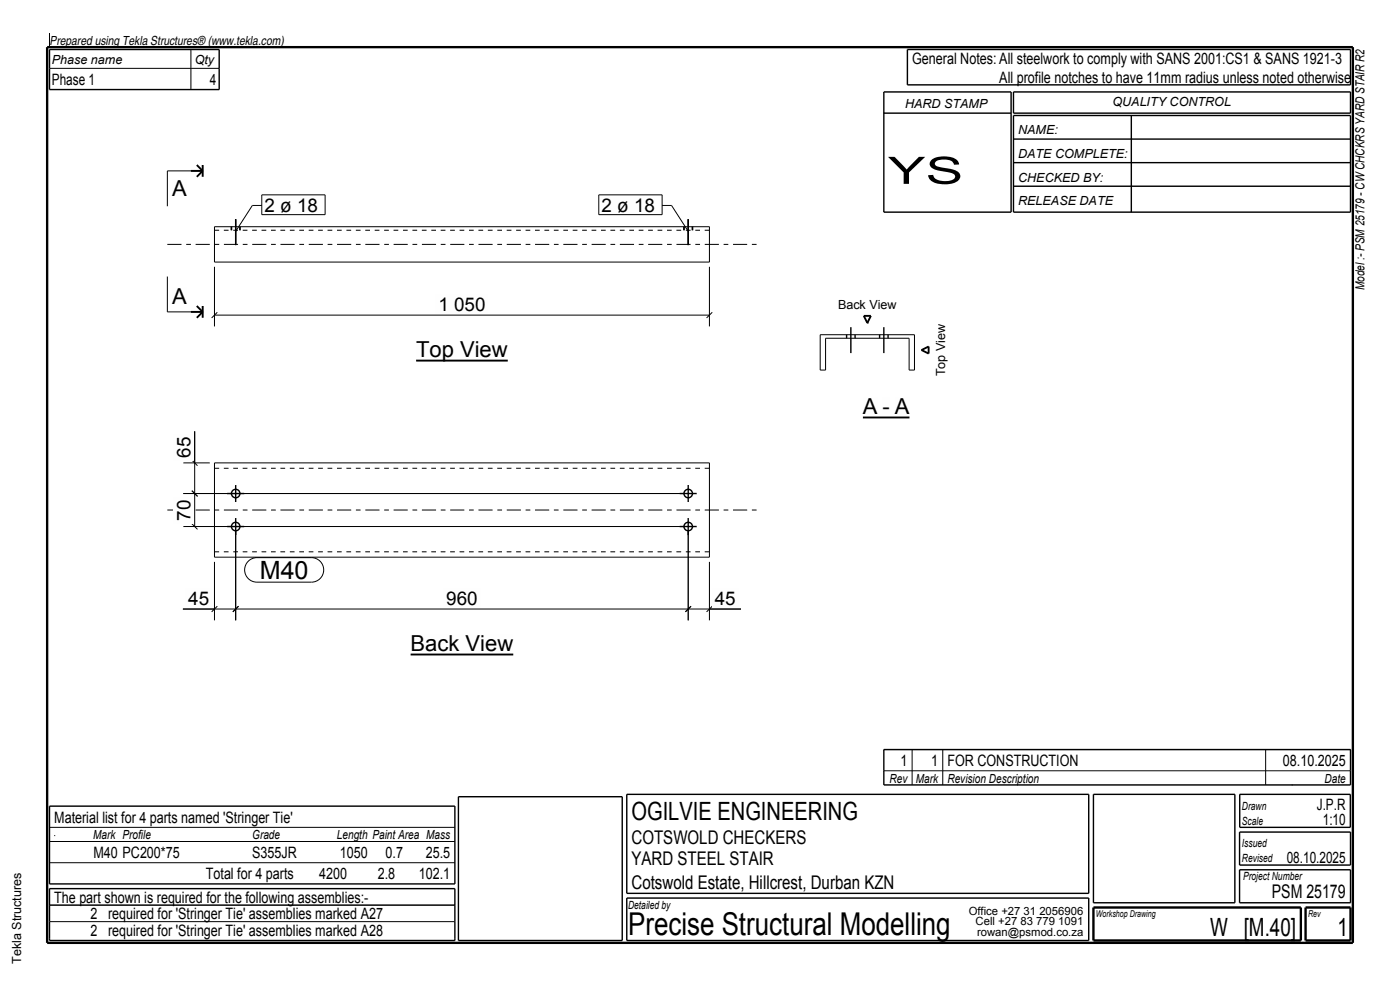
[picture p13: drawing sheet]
<svg xmlns="http://www.w3.org/2000/svg" width="297mm" height="210mm" viewBox="0 0 297 210" stroke-linecap="round" stroke-linejoin="round" font-family="sans-serif">
<defs><g id="words">
<text font-size="8" x="188.4" y="39">YS</text>
<text font-size="6.7" x="133.3" y="198.3">Precise Structural Modelling</text>
<g font-size="5.3">
<text x="55.1" y="122.9">M40</text>
<text x="134" y="174">OGILVIE ENGINEERING</text>
<text x="256.8" y="198.5">W [M.40]</text>
<text x="283.8" y="198.5">1</text>
</g>
<g font-size="4.7">
<text x="36.5" y="41.5">A</text>
<text x="36.5" y="64.4">A</text>
<text x="88.3" y="75.7">Top View</text>
<text x="183.1" y="87.8">A - A</text>
<text x="87.1" y="138.1">Back View</text>
</g>
<g font-size="4">
<text x="56.1" y="44.9">2 ø 18</text>
<text x="127.6" y="44.9">2 ø 18</text>
<text x="93" y="65.9">1 050</text>
<text x="40.4" y="97.1" transform="rotate(-90 40.4 97.1)">65</text>
<text x="40.4" y="110.4" transform="rotate(-90 40.4 110.4)">70</text>
<text x="39.9" y="128.3">45</text>
<text x="94.7" y="128.3">960</text>
<text x="151.6" y="128.3">45</text>
<text x="134" y="179">COTSWOLD CHECKERS</text>
<text x="134" y="183.5">YARD STEEL STAIR</text>
<text x="134" y="188.5">Cotswold Estate, Hillcrest, Durban KZN</text>
<text x="269.8" y="190.5">PSM 25179</text>
</g>
<g font-size="3.3">
<text x="193.5" y="13.5">General Notes: All steelwork to comply with SANS 2001:CS1 &amp; SANS 1921-3</text>
<text x="212" y="17.5">All profile notches to have 11mm radius unless noted otherwise</text>
<text x="11" y="18">Phase 1</text>
<text x="44.5" y="18">4</text>
<text x="191" y="162.5">1</text>
<text x="197.5" y="162.5">1 FOR CONSTRUCTION</text>
<text x="272.2" y="162.5">08.10.2025</text>
<text x="279.4" y="171.8">J.P.R</text>
<text x="11.5" y="174.5">Material list for 4 parts named 'Stringer Tie'</text>
<text x="280.6" y="175">1:10</text>
<text x="19.8" y="182">M40 PC200*75</text>
<text x="53.5" y="182">S355JR</text>
<text x="72.1" y="182">1050</text>
<text x="81.8" y="182">0.7</text>
<text x="90.3" y="182">25.5</text>
<text x="273" y="183">08.10.2025</text>
<text x="11.5" y="191.5">The part shown is required for the following assemblies:-</text>
<text x="43.7" y="186.5">Total for 4 parts</text>
<text x="67.7" y="186.5">4200</text>
<text x="80.1" y="186.5">2.8</text>
<text x="88.8" y="186.5">102.1</text>
<text x="19.2" y="195">2 required for 'Stringer Tie' assemblies marked A27</text>
<text x="19.2" y="198.5">2 required for 'Stringer Tie' assemblies marked A28</text>
</g>
<g font-size="2.7">
<text x="10.5" y="9.5">Prepared using Tekla Structures® (www.tekla.com)</text>
<text x="11" y="13.5">Phase name</text>
<text x="41.3" y="13.5">Qty</text>
<text x="192" y="23">HARD STAMP</text>
<text x="236" y="22.5">QUALITY CONTROL</text>
<text x="216" y="28.5">NAME:</text>
<text x="216" y="33.5">DATE COMPLETE:</text>
<text x="216" y="38.5">CHECKED BY:</text>
<text x="216" y="43.5">RELEASE DATE</text>
<text x="177.8" y="65.5">Back View</text>
<text x="289.5" y="61.5" transform="rotate(-90 289.5 61.5)">Model :- PSM 25179 - CW CHCKRS YARD STAIR R2</text>
<text x="200.5" y="79.8" transform="rotate(-90 200.5 79.8)">Top View</text>
<text x="188.7" y="166">Rev</text>
<text x="194.3" y="166">Mark</text>
<text x="201" y="166">Revision Description</text>
<text x="281" y="166">Date</text>
<text x="19.8" y="178">Mark Profile</text>
<text x="53.5" y="178">Grade</text>
<text x="71.5" y="178">Length Paint Area Mass</text>
<text x="4.5" y="204.5" transform="rotate(-90 4.5 204.5)">Tekla Structures</text>
</g>
<g font-size="2.4">
<text x="263.5" y="171.8">Drawn</text>
<text x="263.5" y="179.8">Issued</text>
<text x="263.5" y="175">Scale</text>
<text x="263.5" y="182.8">Revised</text>
<text x="263.7" y="186.8">Project Number</text>
<text x="133.3" y="192.8">Detailed by</text>
<text x="205.5" y="194">Office +27 31 2056906</text>
<text x="207" y="196.3">Cell +27 83 779 1091</text>
<text x="207.3" y="198.5">rowan@psmod.co.za</text>
</g>
<g font-size="2">
<text x="232.5" y="194.5">Workshop Drawing</text>
<text x="277.5" y="194.5">Rev</text>
</g>
</g></defs>
<path d="M10 10h277v190h-277z" fill="none" stroke="#000" stroke-width=".5"/>
<path d="M88.3 76.5h19.4" fill="none" stroke="#000" stroke-width=".4"/>
<path d="M88.3 72.2h19.4v3.5h-19.4z" fill-rule="evenodd" fill="#fefefb"/>
<path d="M87.1 138.8h21.8" fill="none" stroke="#000" stroke-width=".4"/>
<path d="M87.1 134.6h21.8v3.5h-21.8z" fill-rule="evenodd" fill="#fefefb"/>
<path d="M183.1 88.6h9.8" fill="none" stroke="#000" stroke-width=".4"/>
<g fill="#fefefb">
<path d="M183.1 84.3h3.1v3.5h-3.1z" fill-rule="evenodd"/>
<path d="M187.2 84.3h1.6v3.5h-1.6z" fill-rule="evenodd"/>
<path d="M189.8 84.3h3.1v3.5h-3.1z" fill-rule="evenodd"/>
</g>
<path d="M183.3 67h1.4l-.7 1.5zM195.5 74.3l1.5-.8v1.5z" fill="none" stroke="#000" stroke-width=".4"/>
<path d="M150.5 48.8h-105M150.5 99.3h-105M150.5 117h-105" fill="none" stroke="#000" stroke-width=".21" stroke-dasharray="1 1 1 1" stroke-linecap="butt"/>
<g fill="none" stroke="#000" stroke-width=".21">
<path d="M10.5 7v3M10.5 14.5h36M40.5 10.5v8.5M43 36.3h-7.5v7.5M35.5 58.7v7.5h7.5M45.5 48.1h105v7.5h-105zM45.5 56.6v12.6M55.5 43.6h-2l-3.5 5.5M140.5 43.6h2l3.5 5.5M150.5 56.6v12.6M45.5 66.8h105M46.1 66.2l-1.2 1.2"/>
<path d="M151.1 66.2l-1.2 1.2M174 71h20v7.5h-1.1v-6.7h-17.8v6.7h-1.1zM38.9 98.2h5.6M40.7 97.6l1.2 1.2M41.3 91.5v20.2M45.5 98.2h105v20h-105zM38.9 104.7h106.1M38.9 111.7h106.1M40.7 104.1l1.2 1.2M40.7 111.1l1.2 1.2M45.5 119.2v12.4M50 112.7v18.9"/>
<path d="M146 112.7v18.9M150.5 119.2v12.4M38.8 129.2h118.4M46.1 128.6l-1.2 1.2M50.6 128.6l-1.2 1.2M146.6 128.6l-1.2 1.2M151.1 128.6l-1.2 1.2M187.5 159h99M193.5 159v7.5M200 159v7.5M268.5 159v7.5M10.5 175.5h86"/>
<path d="M10.5 178.5h86M11.5 177.3h.1M187.5 163.5h99M274 166.5h.1M10.5 192h86M10.5 195.5h86M10.5 183h86"/>
</g>
<path d="M35.5 51.8h125M35.5 108.2h125" fill="none" stroke="#000" stroke-width=".21" stroke-dasharray="3 1 1 1" stroke-linecap="butt"/>
<g fill="none" stroke="#000" stroke-width=".3">
<path d="M10.5 10.5h36v8.5h-36zM187.5 19.5h27v25.5h-27zM192.5 10.5h94v7.5h-94zM215 19.5h71.5v4.5h-71.5zM187.5 24h27M215 24.5h71.5v20.5h-71.5zM215 29.5h71.5M215 34.5h71.5M215 39.5h71.5M240 24.5v20.5M49.1 48.1v.7M50 46.5v5.5"/>
<path d="M50.9 48.1v.7M145.1 48.1v.7M146 46.5v5.5M146.9 48.1v.7M179.6 71v.8M180.5 69.4v5.5M181.4 71v.8M186.6 71v.8M187.5 69.4v5.5M188.4 71v.8M48.2 111.7h3.6M48.2 104.7h3.6"/>
<path d="M50 102.9v3.6M50 109.9v3.6M144.2 111.7h3.6M144.2 104.7h3.6M146 102.9v3.6M146 109.9v3.6M187.5 159h99v7.5h-99zM10.5 171h86v16.5h-86zM97.3 169h34.7v30.5h-34.7zM133 168.5h98v21h-98zM232 168.5h30v23h-30zM263 176.5h23.5v7h-23.5z"/>
<path d="M263 168.5h23.5v7h-23.5zM10.5 188.5h86v11h-86zM133 190.5h98v9h-98zM263 184.5h23.5v7h-23.5z"/>
<circle cx="50" cy="104.7" r=".9"/>
<circle cx="50" cy="111.7" r=".9"/>
<circle cx="146" cy="104.7" r=".9"/>
<circle cx="146" cy="111.7" r=".9"/>
</g>
<path d="M232 192.5h44v7h-44zM277 192.5h9.5v7h-9.5z" fill="none" stroke="#000" stroke-width=".5"/>
<path d="M36.5 38h3.1v3.5h-3.1z" fill-rule="evenodd" fill="#fefefb"/>
<path d="M40.5 36.3h2.5M41.7 35l1.3 1.3M43 35v2.5M43 36.3l-1.3 1.2" fill="none" stroke="#000" stroke-width=".4"/>
<path d="M36.5 60.9h3.1v3.5h-3.1z" fill-rule="evenodd" fill="#fefefb"/>
<path d="M40.5 66.2h2.5M41.7 64.9l1.3 1.3M43 64.9v2.5M43 66.2l-1.3 1.2" fill="none" stroke="#000" stroke-width=".4"/>
<g fill="#fefefb">
<path d="M92.4 62.3h11.2v4.2h-11.2z" fill-rule="evenodd"/>
<path d="M56.1 41.9h11.4v3h-11.4z" fill-rule="evenodd"/>
<path d="M56.1 41.9h11.4v3h-11.4z" fill-rule="evenodd"/>
</g>
<path d="M68.4 41.9v3" fill="none" stroke="#fefefb" stroke-width=".21"/>
<path d="M55.5 41.3h13.5v4.2h-13.5z" fill="none" stroke="#000" stroke-width=".21"/>
<g fill="#fefefb">
<path d="M127.6 41.9h11.4v3h-11.4z" fill-rule="evenodd"/>
<path d="M127.6 41.9h11.4v3h-11.4z" fill-rule="evenodd"/>
</g>
<path d="M139.9 41.9v3" fill="none" stroke="#fefefb" stroke-width=".21"/>
<path d="M127 41.3h13.5v4.2h-13.5z" fill="none" stroke="#000" stroke-width=".21"/>
<g fill="#fefefb">
<path d="M55.1 118.9h10.4v4h-10.4z" fill-rule="evenodd"/>
<path d="M55.1 118.9h10.4v4h-10.4z" fill-rule="evenodd"/>
</g>
<path d="M52.5 119.3a2.6 2.6 0 0 1 2-1h11.6a2.6 2.6 0 0 1 2.6 2.6 2.6 2.6 0 0 1-2.6 2.6h-11.6a2.6 2.6 0 0 1-2.3-1.5 2.6 2.6 0 0 1 .3-2.7z" fill="none" stroke="#000" stroke-width=".21"/>
<g fill="#fefefb">
<path d="M151 124.7h5.7v4.2h-5.7z" fill-rule="evenodd"/>
<path d="M94.1 124.7h7.8v4.2h-7.8z" fill-rule="evenodd"/>
<path d="M39.3 124.7h5.7v4.2h-5.7z" fill-rule="evenodd"/>
<path d="M36.8 92h4.2v5.7h-4.2z" fill-rule="evenodd"/>
<path d="M36.8 105.4h4.2v5.6h-4.2z" fill-rule="evenodd"/>
</g>
<use href="#words"/>
</svg>
